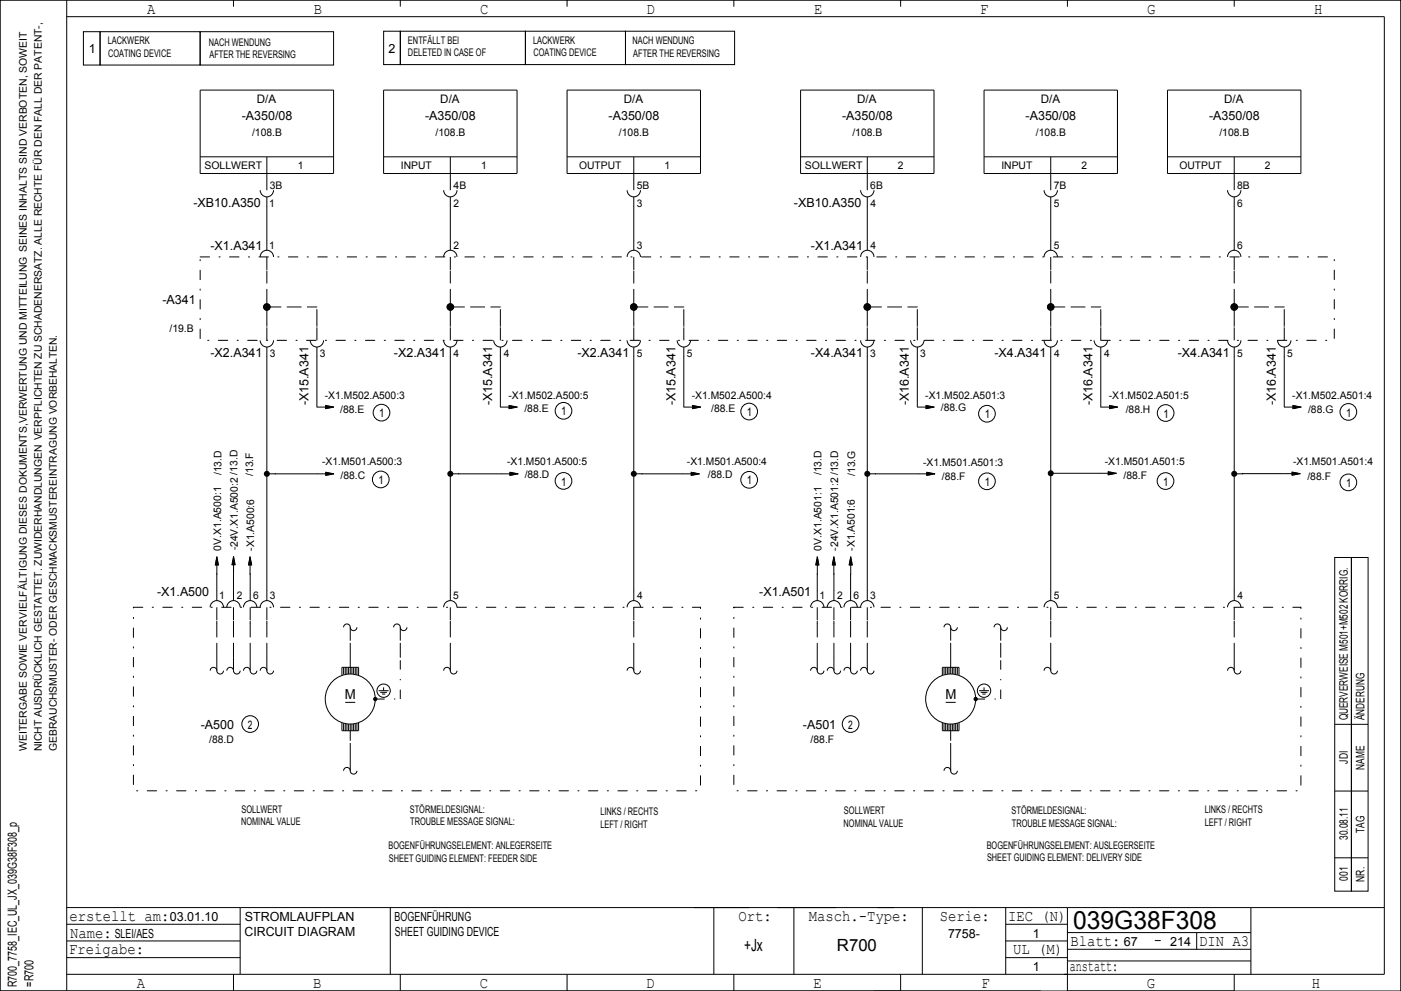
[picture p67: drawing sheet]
<svg xmlns="http://www.w3.org/2000/svg" width="420mm" height="297mm" viewBox="0 0 420 297" stroke-linecap="round" stroke-linejoin="round" font-family="sans-serif">
<defs><g id="words">
<text font-size="7.5" x="321.7" y="278.5">039G38F308</text>
<g font-size="5">
<text x="223.1" y="285">+Jx</text>
<text x="250.9" y="285">R700</text>
</g>
<g font-size="4.7">
<text x="44.1" y="4.2">A</text>
<text x="94" y="4.2">B</text>
<text x="143.9" y="4.2">C</text>
<text x="193.9" y="4.2">D</text>
<text x="244.1" y="4.2">E</text>
<text x="293.8" y="4.2">F</text>
<text x="344" y="4.2">G</text>
<text x="394" y="4.2">H</text>
<text x="20.8" y="276">erstellt am:</text>
<text x="221.3" y="276">Ort:</text>
<text x="242.5" y="276">Masch.­Type:</text>
<text x="281.7" y="276">Serie:</text>
<text x="302.2" y="276">IEC (N)</text>
<text x="21" y="281">Name:</text>
<text x="20.7" y="286">Freigabe:</text>
<text x="303.7" y="286">UL (M)</text>
<text x="320.9" y="283.5">Blatt:</text>
<text x="346" y="283.2">­</text>
<text x="359.5" y="283.5">DIN A3</text>
<text x="320.7" y="291">anstatt:</text>
<text x="41" y="296">A</text>
<text x="93.9" y="296">B</text>
<text x="143.8" y="296">C</text>
<text x="193.7" y="296">D</text>
<text x="243.9" y="296">E</text>
<text x="294.2" y="296">F</text>
<text x="343.8" y="296">G</text>
<text x="393.3" y="296">H</text>
</g>
<g font-size="4.1">
<text x="103.4" y="209.6">M</text>
<text x="283.4" y="209.6">M</text>
</g>
<g font-size="3.8">
<text x="26.6" y="16">1</text>
<text x="116.5" y="15.9">2</text>
<text x="72.5" y="36">­A350/08</text>
<text x="127.5" y="36">­A350/08</text>
<text x="182.4" y="36">­A350/08</text>
<text x="252.5" y="36">­A350/08</text>
<text x="307.4" y="36">­A350/08</text>
<text x="362.5" y="36">­A350/08</text>
<text x="58" y="62">­XB10.A350</text>
<text x="238" y="62">­XB10.A350</text>
<text x="63.1" y="75">­X1.A341</text>
<text x="243.1" y="75">­X1.A341</text>
<text x="48.7" y="91">­A341</text>
<text x="63.1" y="107">­X2.A341</text>
<text x="118.1" y="107">­X2.A341</text>
<text x="173.1" y="107">­X2.A341</text>
<text x="243.1" y="107">­X4.A341</text>
<text x="298.1" y="107">­X4.A341</text>
<text x="353.1" y="107">­X4.A341</text>
<text x="92.5" y="121.5" transform="rotate(-90 92.5 121.5)">­X15.A341</text>
<text x="147.5" y="121.5" transform="rotate(-90 147.5 121.5)">­X15.A341</text>
<text x="202.5" y="121.5" transform="rotate(-90 202.5 121.5)">­X15.A341</text>
<text x="272.5" y="121.5" transform="rotate(-90 272.5 121.5)">­X16.A341</text>
<text x="327.5" y="121.5" transform="rotate(-90 327.5 121.5)">­X16.A341</text>
<text x="382.5" y="121.5" transform="rotate(-90 382.5 121.5)">­X16.A341</text>
<text x="47.1" y="178.5">­X1.A500</text>
<text x="227.6" y="178.5">­X1.A501</text>
<text x="60.2" y="218.5">­A500</text>
<text x="240.7" y="218.5">­A501</text>
<text x="50.9" y="276">03.01.10</text>
<text x="73.4" y="276">STROMLAUFPLAN</text>
<text x="118.3" y="276">BOGENFÜHRUNG</text>
<text x="34.4" y="281">SLEI/AES</text>
<text x="73.3" y="280.5">CIRCUIT DIAGRAM</text>
<text x="118.4" y="280.5">SHEET GUIDING DEVICE</text>
<text x="284.2" y="281">7758­</text>
<text x="309.6" y="281">1</text>
<text x="336.9" y="283.5">67</text>
<text x="350.8" y="283.5">214</text>
<text x="309.6" y="291">1</text>
<text x="5" y="295.8" transform="rotate(-90 5 295.8)">R700_7758_IEC_UL_JX_039G38F308_p</text>
<text x="10" y="295.7" transform="rotate(-90 10 295.7)">=R700</text>
</g>
<g font-size="3.5">
<text x="77" y="30.9">D/A</text>
<text x="132" y="30.9">D/A</text>
<text x="187" y="30.9">D/A</text>
<text x="257" y="30.9">D/A</text>
<text x="312" y="30.9">D/A</text>
<text x="367" y="30.9">D/A</text>
<text x="113.7" y="125.1">1</text>
<text x="168.3" y="124.5">1</text>
<text x="223.9" y="124.7">1</text>
<text x="295.2" y="125.4">1</text>
<text x="348.8" y="125.2">1</text>
<text x="403.6" y="124.8">1</text>
<text x="113.5" y="145.1">1</text>
<text x="168.3" y="145.5">1</text>
<text x="223.9" y="145.2">1</text>
<text x="295.2" y="145.6">1</text>
<text x="348.7" y="145.6">1</text>
<text x="403.6" y="146">1</text>
<text x="404" y="215.9" transform="rotate(-90 404 215.9)">QUERVERWEISE M501+M502 KORRIG.</text>
<text x="409" y="215.8" transform="rotate(-90 409 215.8)">ÄNDERUNG</text>
<text x="74.3" y="218.4">2</text>
<text x="254.3" y="218.4">2</text>
<text x="404" y="228.9" transform="rotate(-90 404 228.9)">JDI</text>
<text x="409" y="230.7" transform="rotate(-90 409 230.7)">NAME</text>
<text x="404" y="251.7" transform="rotate(-90 404 251.7)">30.08.11</text>
<text x="409" y="249.5" transform="rotate(-90 409 249.5)">TAG</text>
<text x="404" y="264" transform="rotate(-90 404 264)">001</text>
<text x="409" y="264.2" transform="rotate(-90 409 264.2)">NR.</text>
</g>
<g font-size="3.1">
<text x="32.3" y="13.3">LACKWERK</text>
<text x="32.4" y="17">COATING DEVICE</text>
<text x="62.6" y="13.6">NACH WENDUNG</text>
<text x="62.8" y="17.4">AFTER THE REVERSING</text>
<text x="122.3" y="13.1">ENTFÄLLT BEI</text>
<text x="122.3" y="16.9">DELETED IN CASE OF</text>
<text x="159.8" y="13.1">LACKWERK</text>
<text x="159.9" y="16.9">COATING DEVICE</text>
<text x="189.7" y="13.3">NACH WENDUNG</text>
<text x="189.9" y="17.1">AFTER THE REVERSING</text>
<text x="75.6" y="40.7">/108.B</text>
<text x="130.5" y="40.7">/108.B</text>
<text x="185.6" y="40.7">/108.B</text>
<text x="255.5" y="40.7">/108.B</text>
<text x="310.5" y="40.7">/108.B</text>
<text x="365.5" y="40.7">/108.B</text>
<text x="61.3" y="50.8">SOLLWERT</text>
<text x="89.2" y="50.8">1</text>
<text x="120.2" y="50.8">INPUT</text>
<text x="144.2" y="50.8">1</text>
<text x="173.6" y="50.8">OUTPUT</text>
<text x="199.2" y="50.8">1</text>
<text x="241.3" y="50.8">SOLLWERT</text>
<text x="269.2" y="50.8">2</text>
<text x="300.2" y="50.8">INPUT</text>
<text x="324.2" y="50.8">2</text>
<text x="353.6" y="50.8">OUTPUT</text>
<text x="379.2" y="50.8">2</text>
<text x="80.9" y="56.5">3B</text>
<text x="136" y="56.5">4B</text>
<text x="190.9" y="56.5">5B</text>
<text x="260.9" y="56.5">6B</text>
<text x="315.9" y="56.5">7B</text>
<text x="370.9" y="56.5">8B</text>
<text x="80.7" y="62">1</text>
<text x="136" y="62">2</text>
<text x="190.9" y="62">3</text>
<text x="261" y="62">4</text>
<text x="315.9" y="62">5</text>
<text x="370.9" y="62">6</text>
<text x="80.7" y="74.5">1</text>
<text x="136" y="74.5">2</text>
<text x="190.9" y="74.5">3</text>
<text x="261" y="74.5">4</text>
<text x="315.9" y="74.5">5</text>
<text x="370.9" y="74.5">6</text>
<text x="50.8" y="99.5">/19.B</text>
<text x="80.9" y="107">3</text>
<text x="95.9" y="107">3</text>
<text x="136" y="107">4</text>
<text x="151" y="107">4</text>
<text x="190.9" y="107">5</text>
<text x="205.9" y="107">5</text>
<text x="260.9" y="107">3</text>
<text x="275.9" y="107">3</text>
<text x="316" y="107">4</text>
<text x="331" y="107">4</text>
<text x="370.9" y="107">5</text>
<text x="385.9" y="107">5</text>
<text x="97.4" y="119.5">­X1.M502.A500:3</text>
<text x="152.4" y="119.5">­X1.M502.A500:5</text>
<text x="207.4" y="119.5">­X1.M502.A500:4</text>
<text x="277.4" y="119.5">­X1.M502.A501:3</text>
<text x="332.4" y="119.5">­X1.M502.A501:5</text>
<text x="387.4" y="119.5">­X1.M502.A501:4</text>
<text x="102" y="123.6">/88.E</text>
<text x="157.2" y="123.4">/88.E</text>
<text x="213.2" y="123.4">/88.E</text>
<text x="282" y="123.3">/88.G</text>
<text x="337.5" y="123.6">/88.H</text>
<text x="392.2" y="123.7">/88.G</text>
<text x="66.4" y="142.4" transform="rotate(-90 66.4 142.4)">/13.D</text>
<text x="75.9" y="142.7" transform="rotate(-90 75.9 142.7)">/13.F</text>
<text x="96.6" y="139.5">­X1.M501.A500:3</text>
<text x="102.1" y="143.5">/88.C</text>
<text x="152" y="139.5">­X1.M501.A500:5</text>
<text x="157.3" y="143.3">/88.D</text>
<text x="205.9" y="139.5">­X1.M501.A500:4</text>
<text x="212.2" y="143.3">/88.D</text>
<text x="246.3" y="142.4" transform="rotate(-90 246.3 142.4)">/13.D</text>
<text x="256.4" y="142.7" transform="rotate(-90 256.4 142.7)">/13.G</text>
<text x="276.8" y="139.7">­X1.M501.A501:3</text>
<text x="282.4" y="144">/88.F</text>
<text x="331.2" y="139.4">­X1.M501.A501:5</text>
<text x="336.8" y="143.5">/88.F</text>
<text x="387.6" y="139.5">­X1.M501.A501:4</text>
<text x="391.9" y="143.8">/88.F</text>
<text x="66.3" y="165" transform="rotate(-90 66.3 165)">0V.X1.A500:1</text>
<text x="71.3" y="165" transform="rotate(-90 71.3 165)">­24V.X1.A500:2 /13.D</text>
<text x="76.2" y="165" transform="rotate(-90 76.2 165)">­X1.A500:6</text>
<text x="246.3" y="165" transform="rotate(-90 246.3 165)">0V.X1.A501:1</text>
<text x="251.2" y="165" transform="rotate(-90 251.2 165)">­24V.X1.A501:2 /13.D</text>
<text x="256.3" y="165" transform="rotate(-90 256.3 165)">­X1.A501:6</text>
<text x="65.7" y="179.5">1</text>
<text x="71" y="179.5">2</text>
<text x="75.9" y="179.5">6</text>
<text x="80.9" y="179.5">3</text>
<text x="135.9" y="179.5">5</text>
<text x="191" y="179.5">4</text>
<text x="245.7" y="179.5">1</text>
<text x="251" y="179.5">2</text>
<text x="255.9" y="179.5">6</text>
<text x="260.9" y="179.5">3</text>
<text x="315.9" y="179.5">5</text>
<text x="371" y="179.5">4</text>
<text x="8" y="225" transform="rotate(-90 8 225)">WEITERGABE SOWIE VERVIELFÄLTIGUNG DIESES DOKUMENTS,VERWERTUNG UND MITTEILUNG SEINES INHALTS SIND VERBOTEN, SOWEIT</text>
<text x="12.5" y="225.2" transform="rotate(-90 12.5 225.2)">NICHT AUSDRÜCKLICH GESTATTET. ZUWIDERHANDLUNGEN VERPFLICHTEN ZU SCHADENERSATZ. ALLE RECHTE FÜR DEN FALL DER PATENT­,</text>
<text x="17" y="225.1" transform="rotate(-90 17 225.1)">GEBRAUCHSMUSTER­ ODER GESCHMACKSMUSTEREINTRAGUNG VORBEHALTEN.</text>
<text x="62.7" y="222.6">/88.D</text>
<text x="243" y="222.6">/88.F</text>
<text x="72.4" y="243.5">SOLLWERT</text>
<text x="122.9" y="243.5">STÖRMELDESIGNAL:</text>
<text x="180" y="244.3">LINKS / RECHTS</text>
<text x="253" y="244">SOLLWERT</text>
<text x="303.3" y="244">STÖRMELDESIGNAL:</text>
<text x="361.2" y="243.7">LINKS / RECHTS</text>
<text x="72.3" y="247.3">NOMINAL VALUE</text>
<text x="123" y="247.3">TROUBLE MESSAGE SIGNAL:</text>
<text x="180" y="248.1">LEFT / RIGHT</text>
<text x="252.9" y="247.7">NOMINAL VALUE</text>
<text x="303.4" y="247.7">TROUBLE MESSAGE SIGNAL:</text>
<text x="361.2" y="247.4">LEFT / RIGHT</text>
<text x="116.5" y="254.5">BOGENFÜHRUNGSELEMENT: ANLEGERSEITE</text>
<text x="295.8" y="254.3">BOGENFÜHRUNGSELEMENT: AUSLEGERSEITE</text>
<text x="116.6" y="258.3">SHEET GUIDING ELEMENT: FEEDER SIDE</text>
<text x="295.9" y="258.1">SHEET GUIDING ELEMENT: DELIVERY SIDE</text>
</g>
</g></defs>
<path d="M60 77h340v25h-340zM40 182h170v55h-170zM220 182h170v55h-170z" fill="none" stroke="#000" stroke-width=".3" stroke-dasharray="2.8 2.8 .4 2.8"/>
<g fill="none" stroke="#000" stroke-width=".3" stroke-dasharray="4.2 1.8">
<path d="M80 97v-15M80 92h15M95 97v-5M135 97v-15M135 92h15M150 97v-5M190 97v-15M190 92h15M205 97v-5M260 97v-15M260 92h15M275 97v-5"/>
<path d="M315 97v-15M315 92h15M330 97v-5M370 97v-15M370 92h15M385 97v-5M65 197v-10M70 197v-10M75 197v-10M80 197v-10M105 197v-5M120 197v-5"/>
<path d="M135 197v-10M190 197v-10M245 197v-10M250 197v-10M255 197v-10M260 197v-10M285 197v-5M300 197v-5M315 197v-10M370 197v-10M105 227v-5M285 227v-5"/>
</g>
<g fill="none" stroke="#000" stroke-width=".3">
<path d="M0 0h420v297h-420zM20 0v297M20 5h395v287h-395M25 9.5h5v10h-5zM30 9.5h30v10h-30zM60 9.5h40v10h-40zM70 0v2M115 9.4h5v10h-5zM120 0v2M120 9.4h37.5v10h-37.5zM157.5 9.4h30v10h-30zM170 0v2"/>
<path d="M187.5 9.4h32.7v10h-32.7zM220 0v2M270 0v2M320 0v2M370 0v2M60 27h40v25h-40zM115 27h40v25h-40zM170 27h40v25h-40zM240 27h40v25h-40zM295 27h40v25h-40zM350 27h40v25h-40zM60 47h40"/>
<path d="M78 57a2 2 0 0 0 2 2 2 2 0 0 0 2-2M80 47v5M80 52.1v4.9M80 59v16M115 47h40M133 57a2 2 0 0 0 2 2 2 2 0 0 0 2-2M135 47v5M135 52.1v4.9M135 59v16M170 47h40M188 57a2 2 0 0 0 2 2 2 2 0 0 0 2-2M190 47v5"/>
<path d="M190 52.1v4.9M190 59v16M240 47h40M258 57a2 2 0 0 0 2 2 2 2 0 0 0 2-2M260 47v5M260 52.1v4.9M260 59v16M295 47h40M313 57a2 2 0 0 0 2 2 2 2 0 0 0 2-2M315 47v5M315 52.1v4.9M315 59v16"/>
<path d="M350 47h40M368 57a2 2 0 0 0 2 2 2 2 0 0 0 2-2M370 47v5M370 52.1v4.9M370 59v16M78 77a2 2 0 0 1 2-2 2 2 0 0 1 2 2M80 77v3.9M133 77a2 2 0 0 1 2-2 2 2 0 0 1 2 2M135 77v3.9M188 77a2 2 0 0 1 2-2 2 2 0 0 1 2 2M190 77v3.9M258 77a2 2 0 0 1 2-2 2 2 0 0 1 2 2"/>
<path d="M260 77v3.9M313 77a2 2 0 0 1 2-2 2 2 0 0 1 2 2M315 77v3.9M368 77a2 2 0 0 1 2-2 2 2 0 0 1 2 2M370 77v3.9M80 81.1v.9M80 97v.9M80 98.1v3.9M95 97v.9M95 98.1v3.9M135 81.1v.9M135 97v.9"/>
<path d="M135 98.1v3.9M150 97v.9M150 98.1v3.9M190 81.1v.9M190 97v.9M190 98.1v3.9M205 97v.9M205 98.1v3.9M260 81.1v.9M260 97v.9M260 98.1v3.9M275 97v.9"/>
<path d="M275 98.1v3.9M315 81.1v.9M315 97v.9M315 98.1v3.9M330 97v.9M330 98.1v3.9M370 81.1v.9M370 97v.9M370 98.1v3.9M385 97v.9M385 98.1v3.9M78 102a2 2 0 0 0 2 2 2 2 0 0 0 2-2"/>
<path d="M80 104v76M93 102a2 2 0 0 0 2 2 2 2 0 0 0 2-2M95 104v18h5.1M133 102a2 2 0 0 0 2 2 2 2 0 0 0 2-2M135 104v76M148 102a2 2 0 0 0 2 2 2 2 0 0 0 2-2M150 104v18h5.1M188 102a2 2 0 0 0 2 2 2 2 0 0 0 2-2M190 104v76M203 102a2 2 0 0 0 2 2 2 2 0 0 0 2-2M205 104v18h5.1M258 102a2 2 0 0 0 2 2 2 2 0 0 0 2-2"/>
<path d="M260 104v76M273 102a2 2 0 0 0 2 2 2 2 0 0 0 2-2M275 104v18h5.1M313 102a2 2 0 0 0 2 2 2 2 0 0 0 2-2M315 104v76M328 102a2 2 0 0 0 2 2 2 2 0 0 0 2-2M330 104v18h5.1M368 102a2 2 0 0 0 2 2 2 2 0 0 0 2-2M370 104v76M383 102a2 2 0 0 0 2 2 2 2 0 0 0 2-2M385 104v18h5.1M97.5 122.4h.4"/>
<path d="M97.5 122.3h1M97.5 122.2h1.5M97.5 122.1h2M97.5 121.9h1.9M97.5 121.8h1.5M97.5 121.7h1M97.5 121.6h.4M97.5 121.5l2.6 .5M100.1 122l-2.6 .5M152.5 122.4h.4M152.5 122.3h1M152.5 122.2h1.5"/>
<path d="M152.5 122.1h2M152.5 121.9h1.9M152.5 121.8h1.5M152.5 121.7h1M152.5 121.6h.4M152.5 121.5l2.6 .5M155.1 122l-2.6 .5M207.5 122.4h.4M207.5 122.3h1M207.5 122.2h1.5M207.5 122.1h2M207.5 121.9h1.9"/>
<path d="M207.5 121.8h1.5M207.5 121.7h1M207.5 121.6h.4M207.5 121.5l2.6 .5M210.1 122l-2.6 .5M277.5 122.4h.4M277.5 122.3h1M277.5 122.2h1.5M277.5 122.1h2M277.5 121.9h1.9M277.5 121.8h1.5M277.5 121.7h1"/>
<path d="M277.5 121.6h.4M277.5 121.5l2.6 .5M280.1 122l-2.6 .5M332.5 122.4h.4M332.5 122.3h1M332.5 122.2h1.5M332.5 122.1h2M332.5 121.9h1.9M332.5 121.8h1.5M332.5 121.7h1M332.5 121.6h.4M332.5 121.5l2.6 .5"/>
<path d="M335.1 122l-2.6 .5M387.5 122.4h.4M387.5 122.3h1M387.5 122.2h1.5M387.5 122.1h2M387.5 121.9h1.9M387.5 121.8h1.5M387.5 121.7h1M387.5 121.6h.4M387.5 121.5l2.6 .5M390.1 122l-2.6 .5M80 142h20.1"/>
<path d="M82.5 142h.1M97.5 142.3h1M97.5 142.2h1.5M97.5 141.9h1.9M97.5 141.7h1M97.5 141.6h.4M97.5 142.4h.4M97.5 142.1h2M97.5 141.8h1.5M97.5 141.5l2.6 .5M100.1 142l-2.6 .5M135 142h20.4"/>
<path d="M137.5 142h.1M152.8 142.3h1M152.8 142.2h1.5M152.8 141.9h1.9M152.8 141.7h1M152.8 141.6h.4M152.8 142.4h.4M152.8 142.1h2M152.8 141.8h1.5M152.8 141.5l2.6 .5M155.4 142l-2.6 .5M190 142h19.7"/>
<path d="M192.5 142h.1M207.1 142.3h1M207.1 142.2h1.5M207.1 141.9h1.9M207.1 141.7h1M207.1 141.6h.4M207.1 142.4h.4M207.1 142.1h2M207.1 141.8h1.5M207.1 141.5l2.6 .5M209.7 142l-2.6 .5M260 142h20.3"/>
<path d="M262.5 142h.1M277.7 142.3h1M277.7 142.2h1.5M277.7 141.9h1.9M277.7 141.7h1M277.7 141.6h.4M277.7 142.4h.4M277.7 142.1h2M277.7 141.8h1.5M277.7 141.5l2.6 .5M280.3 142l-2.6 .5M315 141.8h19.7"/>
<path d="M332.1 141.9h2M332.1 142.2h.4M332.1 142.1h1M332.1 142h1.5M332.1 141.7h1.9M332.1 141.6h1.5M332.1 141.5h1M332.1 141.4h.4M332.1 141.3l2.6 .5M334.7 141.8l-2.6 .5M387.2 142.4h.4M387.2 142.3h1"/>
<path d="M387.2 142.2h1.5M387.2 142.1h2M387.2 141.9h1.9M387.2 141.8h1.5M387.2 141.7h1M387.2 141.6h.4M387.2 141.5l2.6 .5M389.8 142h-19.8M389.8 142l-2.6 .5M64.6 169v.4M64.7 168.4v1M64.8 167.9v1.5"/>
<path d="M64.9 167.5v1.9M65 172h.1M65 166.8v13.2M65 166.8l-.5 2.6M65 166.8l.5 2.6M65.1 167.4v2M65.2 167.9v1.5M65.3 168.4v1M65.4 169v.4M69.6 169v.4M69.7 168.4v1M69.8 167.9v1.5"/>
<path d="M69.9 167.5v1.9M70 172h.1M70 166.8v13.2M70 166.8l-.5 2.6M70 166.8l.5 2.6M70.1 167.4v2M70.2 167.9v1.5M70.3 168.4v1M70.4 169v.4M74.6 169v.4M74.7 168.4v1M74.8 167.9v1.5"/>
<path d="M74.9 167.5v1.9M75 166.8v13.2M75 166.8l-.5 2.6M75 166.8l.5 2.6M75.1 167.4v2M75.2 167.9v1.5M75.3 168.4v1M75.4 169v.4M244.6 169v.4M244.7 168.4v1M244.8 167.9v1.5M244.9 167.5v1.9"/>
<path d="M245 172h.1M245 166.8v13.2M245 166.8l-.5 2.6M245 166.8l.5 2.6M245.1 167.4v2M245.2 167.9v1.5M245.3 168.4v1M245.4 169v.4M249.6 169v.4M249.7 168.4v1M249.8 167.9v1.5M249.9 167.5v1.9"/>
<path d="M250 166.8v13.2M250 166.8l-.5 2.6M250 166.8l.5 2.6M250.1 167.4v2M250.2 167.9v1.5M250.3 168.4v1M250.4 169v.4M254.6 169v.4M254.7 168.4v1M254.8 167.9v1.5M254.9 167.5v1.9M255 166.8v13.2"/>
<path d="M255 166.8l-.5 2.6M255 166.8l.5 2.6M255.1 167.4v2M255.2 167.9v1.5M255.3 168.4v1M255.4 169v.4M400.1 167.1h5v100h-5zM405.1 167.1h5v100h-5zM63 182a2 2 0 0 1 2-2 2 2 0 0 1 2 2M65 182v3.9M65 186.1v.9M65 197v4"/>
<path d="M68 182a2 2 0 0 1 2-2 2 2 0 0 1 2 2M70 182v3.9M70 186.1v.9M70 197v4M73 182a2 2 0 0 1 2-2 2 2 0 0 1 2 2M75 182v3.9M75 186.1v.9M75 197v4M78 182a2 2 0 0 1 2-2 2 2 0 0 1 2 2M80 182v3.9M80 186.1v.9M80 197v4"/>
<path d="M103 188a1 1 0 0 1 1-1 1 1 0 0 1 1 1M105 188a1 1 0 0 0 1 1 1 1 0 0 0 1-1M105 188v4M105 197v5M118 188a1 1 0 0 1 1-1 1 1 0 0 1 1 1M120 188a1 1 0 0 0 1 1 1 1 0 0 0 1-1M120 188v4M133 182a2 2 0 0 1 2-2 2 2 0 0 1 2 2M135 182v3.9M135 186.1v.9M135 197v4M188 182a2 2 0 0 1 2-2 2 2 0 0 1 2 2"/>
<path d="M190 182v3.9M190 186.1v.9M190 197v4M243 182a2 2 0 0 1 2-2 2 2 0 0 1 2 2M245 182v3.9M245 186.1v.9M245 197v4M248 182a2 2 0 0 1 2-2 2 2 0 0 1 2 2M250 182v3.9M250 186.1v.9M250 197v4M253 182a2 2 0 0 1 2-2 2 2 0 0 1 2 2"/>
<path d="M255 182v3.9M255 186.1v.9M255 197v4M258 182a2 2 0 0 1 2-2 2 2 0 0 1 2 2M260 182v3.9M260 186.1v.9M260 197v4M283 188a1 1 0 0 1 1-1 1 1 0 0 1 1 1M285 188a1 1 0 0 0 1 1 1 1 0 0 0 1-1M285 188v4M285 197v5M298 188a1 1 0 0 1 1-1 1 1 0 0 1 1 1"/>
<path d="M300 188a1 1 0 0 0 1 1 1 1 0 0 0 1-1M300 188v4M313 182a2 2 0 0 1 2-2 2 2 0 0 1 2 2M315 182v3.9M315 186.1v.9M315 197v4M368 182a2 2 0 0 1 2-2 2 2 0 0 1 2 2M370 182v3.9M370 186.1v.9M370 197v4M63 201a1 1 0 0 1 1-1 1 1 0 0 1 1 1M65 201a1 1 0 0 0 1 1 1 1 0 0 0 1-1"/>
<path d="M68 201a1 1 0 0 1 1-1 1 1 0 0 1 1 1M70 201a1 1 0 0 0 1 1 1 1 0 0 0 1-1M73 201a1 1 0 0 1 1-1 1 1 0 0 1 1 1M75 201a1 1 0 0 0 1 1 1 1 0 0 0 1-1M78 201a1 1 0 0 1 1-1 1 1 0 0 1 1 1M80 201a1 1 0 0 0 1 1 1 1 0 0 0 1-1M102.5 202.4v-2.4h5v2.4M102.5 216.6v2.4h5v-2.4M103 200.1v2.1M103 216.8v2.2M103.5 210.5h3M103.5 200v2.1"/>
<path d="M103.5 216.9v2.1M104 200v2M104 217v2M104.5 200v2M104.5 217v2M105 217v5M105.5 200v2M105.5 217v2M106 200v2M106 217v2M106.5 200v2.1M106.5 216.9v2.1"/>
<path d="M107 200v2.2M107 216.8v2.2M113.5 207h3M114 207.5h2M114.5 208h1M115 206v1M133 201a1 1 0 0 1 1-1 1 1 0 0 1 1 1M135 201a1 1 0 0 0 1 1 1 1 0 0 0 1-1M188 201a1 1 0 0 1 1-1 1 1 0 0 1 1 1M190 201a1 1 0 0 0 1 1 1 1 0 0 0 1-1M243 201a1 1 0 0 1 1-1 1 1 0 0 1 1 1M245 201a1 1 0 0 0 1 1 1 1 0 0 0 1-1"/>
<path d="M248 201a1 1 0 0 1 1-1 1 1 0 0 1 1 1M250 201a1 1 0 0 0 1 1 1 1 0 0 0 1-1M253 201a1 1 0 0 1 1-1 1 1 0 0 1 1 1M255 201a1 1 0 0 0 1 1 1 1 0 0 0 1-1M258 201a1 1 0 0 1 1-1 1 1 0 0 1 1 1M260 201a1 1 0 0 0 1 1 1 1 0 0 0 1-1M282.5 202.4v-2.4h5v2.4M282.5 216.6v2.4h5v-2.4M283 200.1v2.1M283 216.8v2.2M283.5 200v2.1M283.5 216.9v2.1"/>
<path d="M283.5 210.5h3M284 200v2M284 217v2M284.5 200v2M284.5 217v2M285 217v5M285.5 200v2M285.5 217v2M286 200v2M286 217v2M286.5 200v2.1M286.5 216.9v2.1"/>
<path d="M287 200v2.2M287 216.8v2.2M293.5 207h3M294 207.5h2M294.5 208h1M295 206v1M313 201a1 1 0 0 1 1-1 1 1 0 0 1 1 1M315 201a1 1 0 0 0 1 1 1 1 0 0 0 1-1M368 201a1 1 0 0 1 1-1 1 1 0 0 1 1 1M370 201a1 1 0 0 0 1 1 1 1 0 0 0 1-1M400.1 217.1h10M103 231a1 1 0 0 1 1-1 1 1 0 0 1 1 1"/>
<path d="M105 231a1 1 0 0 0 1 1 1 1 0 0 0 1-1M105 227v4M283 231a1 1 0 0 1 1-1 1 1 0 0 1 1 1M285 231a1 1 0 0 0 1 1 1 1 0 0 0 1-1M285 227v4M400.1 237.1h10M400.1 257.1h10M20 277h52M20 272h395M72 272v20M117 272v20M214 272v20"/>
<path d="M238 272v20M276.5 272v20M301.5 272v20M301.5 277h18.5M320 272v25h50v-5M320 279.5h55M358.7 279.5v5M375 272v20M20 287h52M20 282h52M70 292v5M120 292v5"/>
<path d="M170 292v5M220 292v5M270 292v5M301.5 287h18.5M301.5 282h18.5M312 297h-312v-297h420v297M320 284.5h55M320 288h55"/>
<circle cx="80" cy="92" r="1"/>
<circle cx="80" cy="92" r=".9"/>
<circle cx="80" cy="92" r=".8"/>
<circle cx="80" cy="92" r=".5"/>
<circle cx="80" cy="92" r=".7"/>
<circle cx="80" cy="92" r=".4"/>
<circle cx="80" cy="92" r=".6"/>
<circle cx="80" cy="92" r=".3"/>
<circle cx="80" cy="92" r=".2"/>
<circle cx="80" cy="92" r=".1"/>
<circle cx="135" cy="92" r="1"/>
<circle cx="135" cy="92" r=".9"/>
<circle cx="135" cy="92" r=".8"/>
<circle cx="135" cy="92" r=".5"/>
<circle cx="135" cy="92" r=".7"/>
<circle cx="135" cy="92" r=".4"/>
<circle cx="135" cy="92" r=".6"/>
<circle cx="135" cy="92" r=".3"/>
<circle cx="135" cy="92" r=".1"/>
<circle cx="135" cy="92" r=".2"/>
<circle cx="190" cy="92" r="1"/>
<circle cx="190" cy="92" r=".7"/>
<circle cx="190" cy="92" r=".5"/>
<circle cx="190" cy="92" r=".8"/>
<circle cx="190" cy="92" r=".4"/>
<circle cx="190" cy="92" r=".9"/>
<circle cx="190" cy="92" r=".3"/>
<circle cx="190" cy="92" r=".6"/>
<circle cx="190" cy="92" r=".1"/>
<circle cx="190" cy="92" r=".2"/>
<circle cx="260" cy="92" r="1"/>
<circle cx="260" cy="92" r=".8"/>
<circle cx="260" cy="92" r=".5"/>
<circle cx="260" cy="92" r=".9"/>
<circle cx="260" cy="92" r=".7"/>
<circle cx="260" cy="92" r=".4"/>
<circle cx="260" cy="92" r=".3"/>
<circle cx="260" cy="92" r=".6"/>
<circle cx="260" cy="92" r=".1"/>
<circle cx="260" cy="92" r=".2"/>
<circle cx="315" cy="92" r="1"/>
<circle cx="315" cy="92" r=".7"/>
<circle cx="315" cy="92" r=".5"/>
<circle cx="315" cy="92" r=".8"/>
<circle cx="315" cy="92" r=".4"/>
<circle cx="315" cy="92" r=".9"/>
<circle cx="315" cy="92" r=".3"/>
<circle cx="315" cy="92" r=".6"/>
<circle cx="315" cy="92" r=".2"/>
<circle cx="315" cy="92" r=".1"/>
<circle cx="370" cy="92" r="1"/>
<circle cx="370" cy="92" r=".8"/>
<circle cx="370" cy="92" r=".7"/>
<circle cx="370" cy="92" r=".5"/>
<circle cx="370" cy="92" r=".9"/>
<circle cx="370" cy="92" r=".6"/>
<circle cx="370" cy="92" r=".4"/>
<circle cx="370" cy="92" r=".3"/>
<circle cx="370" cy="92" r=".2"/>
<circle cx="370" cy="92" r=".1"/>
<circle cx="114.4" cy="123.7" r="2.5"/>
<circle cx="168.9" cy="123.1" r="2.5"/>
<circle cx="224.6" cy="123.3" r="2.5"/>
<circle cx="295.9" cy="124" r="2.5"/>
<circle cx="349.4" cy="123.8" r="2.5"/>
<circle cx="404.2" cy="123.4" r="2.5"/>
<circle cx="114.1" cy="143.7" r="2.5"/>
<circle cx="168.9" cy="144.1" r="2.5"/>
<circle cx="224.6" cy="143.8" r="2.5"/>
<circle cx="295.9" cy="144.2" r="2.5"/>
<circle cx="349.4" cy="144.2" r="2.5"/>
<circle cx="404.2" cy="144.6" r="2.5"/>
<circle cx="75" cy="217" r="2.5"/>
<circle cx="105" cy="209.5" r="7.5"/>
<circle cx="115" cy="207" r="2"/>
<circle cx="255" cy="217" r="2.5"/>
<circle cx="285" cy="209.5" r="7.5"/>
<circle cx="295" cy="207" r="2"/>
</g>
<path d="M112.5 209.5h7.5M120 209.5v-12.5M292.5 209.5h7.5M300 209.5v-12.5" fill="none" stroke="#000" stroke-width=".3" stroke-dasharray="2.8 2.8 .4 2.8" stroke-linecap="butt"/>
<g fill="#000" stroke="#000" stroke-width=".3">
<circle cx="112.5" cy="209.5" r=".5"/>
<circle cx="292.5" cy="209.5" r=".5"/>
</g>
<g fill="#000">
<circle cx="80" cy="142" r=".9"/>
<circle cx="135" cy="142" r=".9"/>
<circle cx="190" cy="142" r=".9"/>
<circle cx="260" cy="142" r=".9"/>
<circle cx="315" cy="141.8" r=".9"/>
<circle cx="370" cy="142" r=".9"/>
</g>
<use href="#words"/>
</svg>
